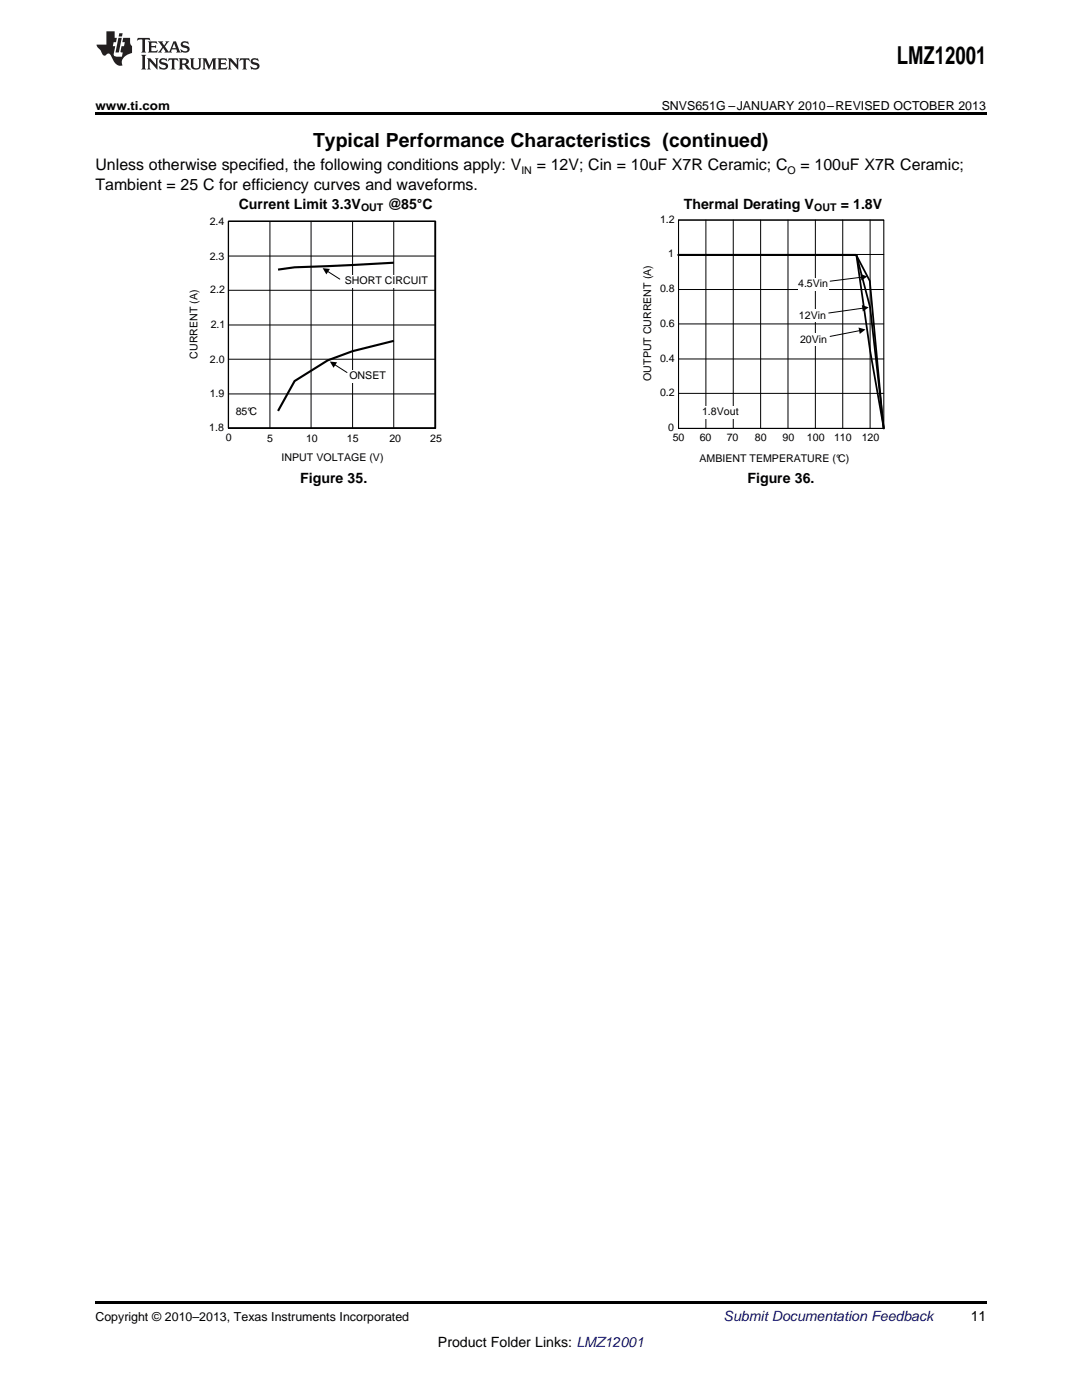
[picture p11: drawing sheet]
<svg xmlns="http://www.w3.org/2000/svg" width="216mm" height="279mm" viewBox="0 0 216 279" stroke-linecap="round" stroke-linejoin="round" font-family="sans-serif">
<defs><g id="words">
<text font-size="4.9" x="178.9" y="12.8">LMZ12001</text>
<text font-size="3.9" x="62.5" y="29.3">Typical Performance Characteristics (continued)</text>
<g font-size="3.2">
<text x="19" y="34">Unless otherwise specified, the following conditions apply: V</text>
<text x="107.1" y="34">= 12V; Cin = 10uF X7R Ceramic; C</text>
<text x="159.7" y="34">= 100uF X7R Ceramic;</text>
<text x="19" y="37.9">Tambient = 25 C for efficiency curves and waveforms.</text>
</g>
<g font-size="2.8">
<text x="47.6" y="41.6">Current Limit 3.3V</text>
<text x="77.3" y="41.6">@85°C</text>
<text x="136.5" y="41.6">Thermal Derating V</text>
<text x="167.7" y="41.6">= 1.8V</text>
<text x="59.9" y="96.4">Figure 35.</text>
<text x="149.2" y="96.4">Figure 36.</text>
<text x="193.7" y="263.6">11</text>
<text x="87.4" y="268.9">Product Folder Links: LMZ12001</text>
</g>
<text font-size="2.8" fill="#0000c8" x="144.4" y="263.6">Submit Documentation Feedback</text>
<g font-size="2.5">
<text x="19" y="21.9">www.ti.com</text>
<text x="132" y="21.9">SNVS651G –JANUARY 2010–REVISED OCTOBER 2013</text>
<text x="19" y="263.6">Copyright © 2010–2013, Texas Instruments Incorporated</text>
</g>
<g font-size="2.1">
<text x="104" y="34.6">IN</text>
<text x="157.2" y="34.6">O</text>
<text x="41.8" y="44.8">2.4</text>
<text x="72" y="42.2">OUT</text>
<text x="131.7" y="44.5">1.2</text>
<text x="162.5" y="42.2">OUT</text>
<text x="41.8" y="51.8">2.3</text>
<text x="133.3" y="51.4">1</text>
<text x="41.9" y="58.5">2.2</text>
<text x="68.8" y="56.7">SHORT CIRCUIT</text>
<text x="131.7" y="58.4">0.8</text>
<text x="159.3" y="57.4">4.5Vin</text>
<text x="42" y="65.5">2.1</text>
<text x="131.7" y="65.2">0.6</text>
<text x="159.4" y="63.6">12Vin</text>
<text x="39.4" y="71.6" transform="rotate(-90 39.4 71.6)">CURRENT (A)</text>
<text x="159.6" y="68.4">20Vin</text>
<text x="41.9" y="72.5">2.0</text>
<text x="69.7" y="75.7">ONSET</text>
<text x="130" y="76" transform="rotate(-90 130 76)">OUTPUT CURRENT (A)</text>
<text x="131.7" y="72.2">0.4</text>
<text x="41.8" y="79.2">1.9</text>
<text x="47" y="82.9">85°C</text>
<text x="131.7" y="79.1">0.2</text>
<text x="140.1" y="82.9">1.8Vout</text>
<text x="41.7" y="85.9">1.8</text>
<text x="45" y="88">0</text>
<text x="53.3" y="88.3">5</text>
<text x="61.1" y="88.3">10</text>
<text x="69.2" y="88.1">15</text>
<text x="77.7" y="88.3">20</text>
<text x="85.8" y="88.1">25</text>
<text x="133.3" y="86.1">0</text>
<text x="134.2" y="88.1">50</text>
<text x="139.6" y="88.1">60</text>
<text x="145" y="88.1">70</text>
<text x="150.6" y="88.1">80</text>
<text x="156.2" y="88.1">90</text>
<text x="161" y="88.1">100</text>
<text x="166.4" y="88.1">110</text>
<text x="171.9" y="88.1">120</text>
<text x="56.2" y="92.1">INPUT VOLTAGE (V)</text>
<text x="139.6" y="92.2">AMBIENT TEMPERATURE (°C)</text>
</g>
</g></defs>
<path d="M19 259.7h177.8v.5h-177.8z" fill="#000"/>
<g fill="#fff">
<path d="M66.9 98.1h.3v.7h-.3z"/>
<path d="M156.1 98.1h.4v.7h-.4z"/>
</g>
<path d="M45.6 44.2h41.3v41.2h-41.3z" fill="none" stroke="#000" stroke-width=".21"/>
<path d="M86.9 44.1v41.4" fill="none" stroke="#000" stroke-width=".2"/>
<path d="M47 81h4.8v2.5h-4.8z" fill-rule="evenodd" fill="#fff"/>
<path d="M45.6 57.9h41.3M45.6 51.1h41.3M45.6 44.2h41.3v41.2h-41.3M53.9 44.2v41.2M62.1 44.2v41.2M70.4 44.2v41.2M78.6 44.2v41.2M45.6 78.6h41.3M45.6 71.7h41.3M45.6 64.9h41.3" fill="none" stroke="#000" stroke-width=".2"/>
<path d="M45.6 44.2h41.3v41.2h-41.3z" fill="none" stroke="#000" stroke-width=".21"/>
<g fill="#fff">
<path d="M68.8 54.8h16.6v2.6h-16.6z" fill-rule="evenodd"/>
<path d="M69.7 73.8h7.3v2.5h-7.3z" fill-rule="evenodd"/>
</g>
<g fill="none" stroke="#000" stroke-width=".2">
<path d="M65.3 54.1l2.5 1.6M135.4 57.8h41M135.4 50.8h41M140.9 43.9v41.6M146.3 43.9v41.6M151.8 43.9v41.6M157.2 43.9v41.6M162.7 43.9v41.6M168.2 43.9v41.6M173.6 43.9v41.6M176.4 43.9h-41v41.6h41M66.8 72.8l2.4 1.5"/>
<path d="M135.4 78.5h41M135.4 71.6h41M135.4 64.6h41"/>
</g>
<path d="M64.4 53.5l1.4 .2-.7 1.1zM65.8 72.2l1.5 .1-.7 1.1z" fill="#000"/>
<path d="M45.6 44.2h41.3v41.2h-41.3zM135.4 43.9h41v41.6h-41z" fill="none" stroke="#000" stroke-width=".21"/>
<path d="M78.6 52.4l-19.8 .9-3.3 .5M78.6 68l-8.3 2.1-4.9 1.8-6.6 4.1-3.3 6" fill="none" stroke="#000" stroke-width=".42"/>
<path d="M135.3 50.8h35.5l2.8 5.3 2.7 29.3M135.4 50.9h35.5l2.7 10.4 2.8 24.2-2.8-15.5-2.7-19.1z" fill="none" stroke="#000" stroke-width=".35"/>
<g fill="#fff">
<path d="M159.3 55.5h6v2.5h-6z" fill-rule="evenodd"/>
<path d="M159.4 61.7h5.4v2.6h-5.4z" fill-rule="evenodd"/>
<path d="M159.6 66.5h5.5v2.5h-5.5z" fill-rule="evenodd"/>
<path d="M140.1 81h7.3v2.5h-7.3z" fill-rule="evenodd"/>
</g>
<path d="M172 55.3l-6.4 .8M171.6 66l-6 1.1M172.2 61.5l-6.8 1" fill="none" stroke="#000" stroke-width=".2"/>
<path d="M171.7 54.7l1.4 .5-1.2 .8zM171.3 65.4l1.4 .4-1.1 .8zM172 60.9l1.3 .4-1.1 .9z" fill="#000"/>
<path d="M19 22.5h177.8v.5h-177.8z" fill="#000"/>
<g fill="#231f20">
<path d="M27.5 7.6l-.1 .5 .4-.2h.6v.1v2.1l-.2 .4h1l-.3-.4v-2.1l.1-.1h.5l.5 .2-.2-.5zM29.5 8.3l.2 .3v1.5l-.2 .4h1.8l.2-.6a1.04 1.04 0 0 1-1.3 .2v-.7h.6l.3 .2v-.6l-.3 .2h-.6v-.6l.8-.1 .4 .3-.2-.5zM31.5 8.3l.9 1.1-.9 1.1h.8l-.2-.2 .5-.7 .4 .7-.2 .2h1.5l-.1-.2 .1-.4h.9l.1 .4-.2 .2h1l-.3-.3-.7-1.9h-.5l-.9 2-.8-1 .9-1h-.8l.1 .3-.3 .5-.4-.6 .2-.2zM34.7 8.6l.4 1h-.7zM36.3 8.4a.63 .63 0 0 0-.2 .7 .63 .63 0 0 0 .6 .4l.6 .2 .1 .2a.75 .75 0 0 1-.7 .4 .75 .75 0 0 1-.6-.5l.1 .7 .1-.1a1.11 1.11 0 0 0 1.5-.6 1.13 1.13 0 0 0-1.2-.8l-.1-.4a1.04 1.04 0 0 1 1.2 .2l-.2-.5-.1 .1-.5-.2zM28.2 10.9l.2 .4v2.2l-.2 .4h1l-.3-.4v-2.2l.3-.4zM29.3 11.6l.3 .4v1.5l-.3 .4h.8l-.2-.4v-1.3l1.5 1.7v-1.9l.2-.4h-.7l.2 .4v.9l-1.1-1.3zM32 11.8a.62 .62 0 0 0-.2 .7 .62 .62 0 0 0 .6 .4l.6 .1 .1 .3a.76 .76 0 0 1-.7 .3 .76 .76 0 0 1-.6-.4l.1 .7 .1-.1a1.11 1.11 0 0 0 1.5-.6 1.13 1.13 0 0 0-1.2-.8l-.1-.4a1.04 1.04 0 0 1 1.2 .2l-.2-.6-.1 .1-.5-.1zM33.7 11.6l-.2 .6a.61 .61 0 0 1 .8-.3v1.6l-.2 .4h.9l-.2-.4v-1.6a.63 .63 0 0 1 .8 .3l-.2-.6zM35.6 11.6l.3 .4v1.5l-.3 .4h1l-.2-.2v-.8l.5 .2a.76 .76 0 0 0 1.2 .7l-1-1a.58 .58 0 0 0 .6-.5 .58 .58 0 0 0-.5-.6zM36.4 11.9h.1a.45 .45 0 0 1 .5 .1 .45 .45 0 0 1 .1 .5l-.7 .2zM37.9 11.6l.2 .2a2.17 2.17 0 0 0 .3 1.9 .99 .99 0 0 0 1.6-.6v-1.1l.2-.4h-.7l.2 .2a1.92 1.92 0 0 1-.2 1.8 .6 .6 0 0 1-.9-.5v-1.1l.2-.4zM40.4 11.6l.2 .4v1.5l-.2 .4h.7l-.2-.4v-1.4l.8 1.8 .8-1.8v1.4l-.2 .4h.9l-.2-.4v-1.5l.2-.4h-.8l-.6 1.5-.6-1.5zM43.4 11.6l.2 .4v1.5l-.2 .4h1.8l.2-.6a1.04 1.04 0 0 1-1.3 .1v-.6h.5l.4 .2v-.6l-.4 .2h-.5v-.7h.8l.3 .3-.1-.6zM45.5 11.6l.2 .4v1.5l-.2 .4h.7l-.2-.4v-1.3l1.5 1.7v-1.9l.2-.4h-.7l.2 .4v.9l-1.1-1.3zM47.9 11.6l-.1 .6a.61 .61 0 0 1 .8-.3v1.6l-.3 .4h1l-.3-.4 .1-1.6a.63 .63 0 0 1 .7 .3l-.1-.6zM50.2 11.8a.62 .62 0 0 0-.2 .7 .62 .62 0 0 0 .6 .4l.6 .1 .2 .3a.76 .76 0 0 1-.8 .3 .76 .76 0 0 1-.6-.4l.1 .7 .2-.1a1.11 1.11 0 0 0 1.5-.6 1.13 1.13 0 0 0-1.3-.8l-.1-.4a1.04 1.04 0 0 1 1.2 .2l-.1-.6-.2 .1-.5-.1z"/>
<path d="M21.2 6.3v2.6h-1.9l.1 .4 .7 .9a.91 .91 0 0 0 1 .8 .56 .56 0 0 1 .5-.3 .56 .56 0 0 1 .5 .3l.4 .8a1.53 1.53 0 0 0 1.9 1.2 1.54 1.54 0 0 1 1-2.1l.9-.3v-1.4a1.52 1.52 0 0 1-.3-1.6h-1.4l-.2 .8h.5l-.2 .8h-.4l-.2 1v.2l.4 .1-.2 .8a1.93 1.93 0 0 1-1.6-.3l.3-1.8h-.5l.2-.8h.4l.2-.8h-.4v-1.3zM23.6 7.6l-.6 2.9h.7l.6-2.9zM23.8 6.6l-.1 .7h.6l.2-.7z"/>
</g>
<use href="#words"/>
</svg>
